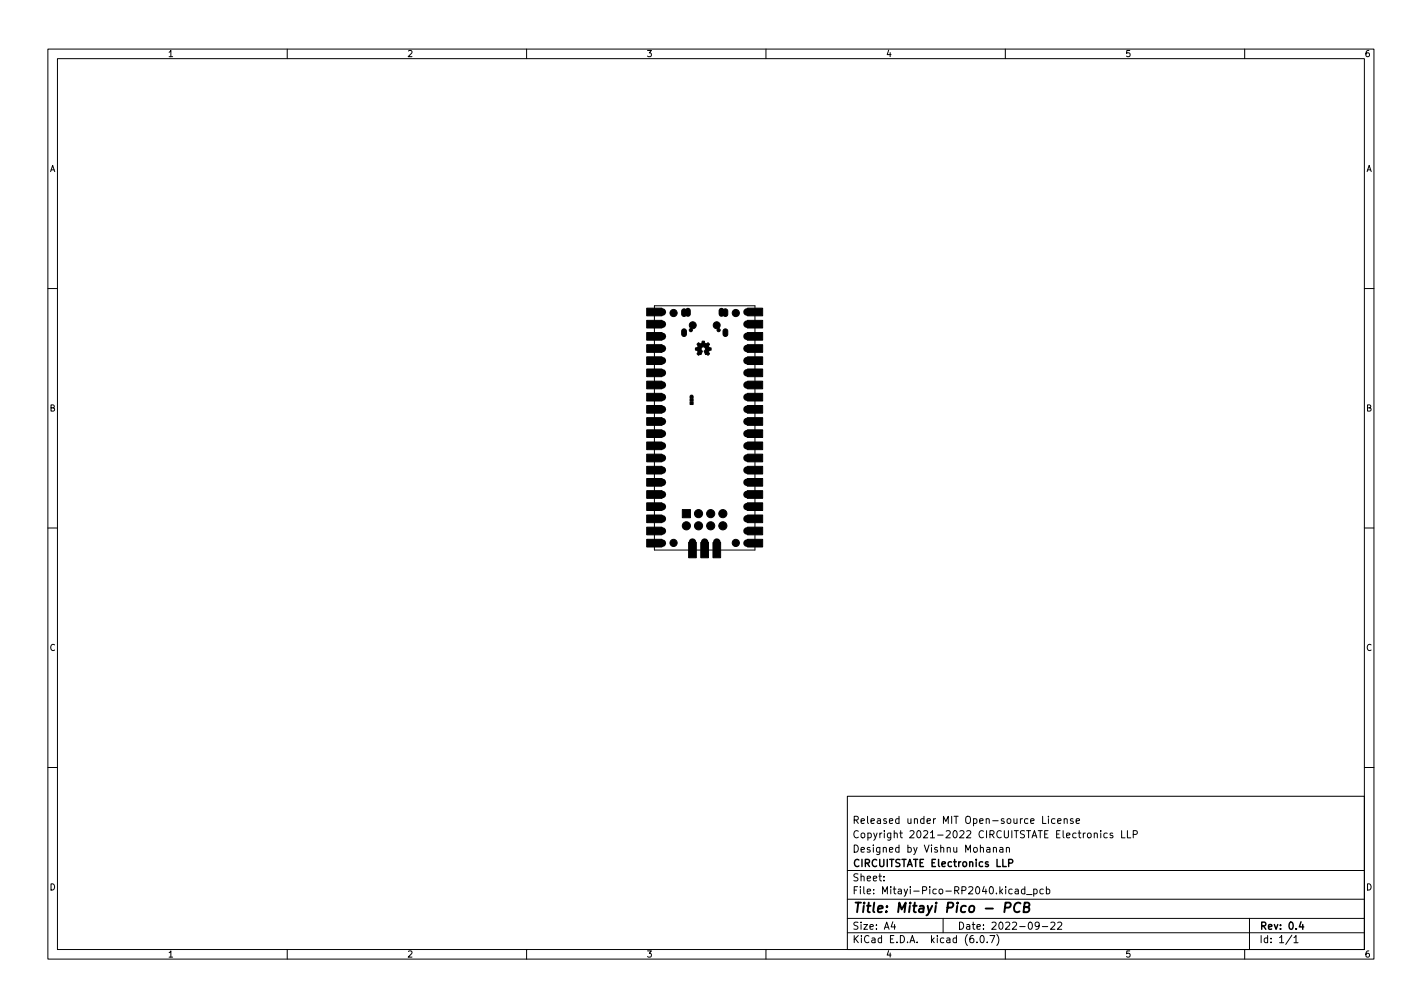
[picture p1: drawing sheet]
<svg xmlns="http://www.w3.org/2000/svg" width="297mm" height="210mm" viewBox="0 0 297 210" stroke-linecap="round" stroke-linejoin="round" font-family="sans-serif">
<defs><g id="words">
<text font-size="2.8" x="178" y="190.6">Title: Mitayi Pico - PCB</text>
<g font-size="2.1">
<text x="178" y="172">Released under MIT Open-source License</text>
<text x="178" y="178">Designed by Vishnu Mohanan</text>
<text x="178" y="175">Copyright 2021-2022 CIRCUITSTATE Electronics LLP</text>
<text x="178" y="184">Sheet:</text>
<text x="178" y="181">CIRCUITSTATE Electronics LLP</text>
<text x="178" y="186.7">File: Mitayi-Pico-RP2040.kicad_pcb</text>
<text x="178" y="196.9">KiCad E.D.A. kicad (6.0.7)</text>
<text x="178" y="194.1">Size: A4</text>
<text x="200" y="194.1">Date: 2022-09-22</text>
<text x="263" y="194.1">Rev: 0.4</text>
<text x="263" y="196.9">Id: 1/1</text>
</g>
<g font-size="1.8">
<text x="35" y="11.9">1</text>
<text x="85" y="11.9">2</text>
<text x="135" y="11.9">3</text>
<text x="185" y="11.9">4</text>
<text x="235" y="11.9">5</text>
<text x="285" y="11.9">6</text>
<text x="10.3" y="35.9">A</text>
<text x="285.3" y="35.9">A</text>
<text x="10.3" y="85.9">B</text>
<text x="285.3" y="85.9">B</text>
<text x="10.3" y="135.9">C</text>
<text x="285.3" y="135.9">C</text>
<text x="10.3" y="185.9">D</text>
<text x="285.3" y="185.9">D</text>
<text x="35" y="199.9">1</text>
<text x="85" y="199.9">2</text>
<text x="135" y="199.9">3</text>
<text x="185" y="199.9">4</text>
<text x="235" y="199.9">5</text>
<text x="285" y="199.9">6</text>
</g>
</g></defs>
<g fill="none" stroke="#000" stroke-width=".21">
<path d="M10 10.2h277v190.1h-277zM12 12.2h273v186.1h-273zM60 10.2v2M110 10.2v2M160 10.2v2M210 10.2v2M260 10.2v2M10 60.2h2M136.7 63.8h21v51h-21zM285 60.2h2M10 110.2h2M285 110.2h2"/>
<path d="M10 160.2h2M177 166.3h108v32h-108zM206.1 177h.6l.1 .9M206.8 177.3l-.5 .1-.2 .2 .2 .3h.5M207.5 177.1l.2-.2 .4 .1v.9M207.5 176.9v1M208.9 177h.5l.1 .9M209.5 177.3l-.5 .1-.2 .2 .2 .3h.5M210.2 177.1l.2-.2 .4 .1 .1 .9M210.2 176.9v1M217.8 170.4v1.5h.7M219 170.4v.2"/>
<path d="M219 170.9v1M220.4 171l-.5-.1-.3 .3 .2 .7h.6M220.9 171.4l.7-.1v-.3l-.5-.1-.2 .2 .1 .8h.6M222.3 171.1l.2-.2 .4 .1v.9M222.3 170.9v1M224.1 171l-.3-.1-.2 .2v.3l.5 .1v.4h-.5M224.8 171.4l.7-.1-.1-.3-.4-.1-.2 .2 .1 .8h.5M228.6 174.1l.2-.2 .3 .1 .1 .9M229.9 173.4v.2M229.9 173.9v1M231.3 174l-.4-.1-.3 .3 .1 .7h.6M232.4 174l-.3-.1-.2 .2v.3l.5 .1v.4h-.5"/>
<path d="M234.3 173.4v1.5h.7M235.5 173.4v1.5h.7M236.7 174.2l.7-.1 .2-.2-.1-.3-.8-.2v1.5M285 160.2h2M60 198.3v2M110 198.3v2M160 198.3v2M177 194.8h108M177 191.8h108M177 187.8h108M177 181.8h108M184.6 183.8v.1"/>
<path d="M184.6 183v.1M186.5 192.5l-.4 1h1M186.9 193v1M197 191.8v3M204.1 196.7v.1M204.9 195.4l.2-.1a.8 .8 0 0 1 .5 .8 .8 .8 0 0 1-.5 .7 1 1 0 0 1-.2-1.4zM206.2 196.7v.1M206.8 195.3h1l-.7 1.5M208.2 195.1a1.72 1.72 0 0 1 0 2.3M210 198.3v2M212.1 185.7h.5l.1 .9M212.7 186l-.5 .1-.2 .2 .2 .3h.5"/>
<path d="M214.1 185.7l-.5-.1-.2 .3 .1 .7h.6M214.1 185.1v1.5M214.4 186.8h1.2M215.9 185.7l.5-.1 .2 .3-.1 .7h-.6M215.9 185.6v1.5M217.1 193.2l-.3 .3-.4-.1-.2-.2 .2-.6 .4-.1 .2 .2a.99 .99 0 0 1-.4 1.3h-.2M217.7 193.5h1.2M217.9 185.7l-.4-.1-.3 .3 .2 .7h.5M218.6 185.7l.4-.1 .3 .3-.2 .7h-.5M218.6 185.1v1.5M219.5 192.7l.6-.2 .3 .5-1 1h1M220.9 192.7l.6-.2 .3 .5-.9 1h.9"/>
<path d="M260 198.3v2M261 191.8v6.5M269.9 195.3l-1.3 1.9M270.3 195.8l.4-.5v1.5M270.3 196.8h.8"/>
</g>
<path d="M210.7 180.2l.7-.1 .2-.2-.1-.3-.8-.2v1.5M271.8 192.5l-.4 1h.9M272.1 193v1" fill="none" stroke="#000" stroke-width=".3"/>
<path d="M209.9 189.5h.8l.3-.2a.51 .51 0 0 0-.2-.8h-.8l-.2 2M213.2 188.7a.88 .88 0 0 0-1-.1 .88 .88 0 0 0-.4 1 .69 .69 0 0 0 .3 .8 .69 .69 0 0 0 .9-.1M213.9 189.4h.7l.3-.2 .1-.4-.1-.2-.9-.1-.2 2h.8l.3-.2a.53 .53 0 0 0 0-.8l-.3-.1" fill="none" stroke="#000" stroke-width=".4"/>
<g fill="#000" stroke="#000" stroke-width=".21">
<path d="M135.1 64.3h3.2v1.6h-3.2zM135.1 66.9h3.2v1.6h-3.2zM135.1 69.4h3.2v1.6h-3.2zM135.1 72h3.2v1.6h-3.2zM135.1 74.5h3.2v1.6h-3.2zM135.1 77h3.2v1.6h-3.2zM142.5 68.8a.5 .5 0 0 1 .6-.1 .5 .5 0 0 1 .3 .5v.6a.5 .5 0 0 1-.5 .5 .5 .5 0 0 1-.5-.5zM142.5 64.6a.5 .5 0 0 1 .6-.1 .5 .5 0 0 1 .3 .5v.6a.5 .5 0 0 1-.5 .5 .5 .5 0 0 1-.5-.5zM145.8 71.7l.1-.1 .4 .2 .3-.1 .1-.5h.4l.1 .5 .3 .1 .4-.2 .3 .3-.2 .3 .1 .3 .4 .2v.4l-.4 .1v.4a.32 .32 0 0 1-.1 .5 .32 .32 0 0 1-.5-.1h-.1l-.3-.7a.46 .46 0 0 0 .1-.7 .46 .46 0 0 0-.7 0 .46 .46 0 0 0 .2 .7l-.3 .7h-.1l-.4 .2-.3-.3 .2-.4-.1-.3-.4-.1v-.4l.4-.1 .1-.4-.2-.3zM151.2 68.8a.5 .5 0 0 1 .5-.1 .5 .5 0 0 1 .3 .5v.6a.5 .5 0 0 1-.5 .5 .5 .5 0 0 1-.5-.5zM151.2 64.6a.5 .5 0 0 1 .5-.1 .5 .5 0 0 1 .3 .5v.6a.5 .5 0 0 1-.5 .5 .5 .5 0 0 1-.5-.5zM156.1 64.3h3.2v1.6h-3.2z"/>
<path d="M156.1 66.9h3.2v1.6h-3.2zM156.1 69.4h3.2v1.6h-3.2zM156.1 72h3.2v1.6h-3.2zM156.1 74.5h3.2v1.6h-3.2zM156.1 77h3.2v1.6h-3.2zM156.1 79.6h3.2v1.6h-3.2zM135.1 79.6h3.2v1.6h-3.2zM135.1 82.1h3.2v1.6h-3.2zM135.1 84.7h3.2v1.6h-3.2zM135.1 87.2h3.2v1.6h-3.2zM135.1 89.7h3.2v1.6h-3.2zM135.1 92.3h3.2v1.6h-3.2z"/>
<path d="M135.1 94.8h3.2v1.6h-3.2zM135.1 97.4h3.2v1.6h-3.2zM144.1 83.2h.7v.5h-.7zM144.1 83.9h.7v.6h-.7zM144.3 82.5l.5 .2v.4h-.7v-.4zM156.1 82.1h3.2v1.6h-3.2zM156.1 84.7h3.2v1.6h-3.2zM156.1 87.2h3.2v1.6h-3.2zM156.1 89.7h3.2v1.6h-3.2zM156.1 92.3h3.2v1.6h-3.2zM156.1 94.8h3.2v1.6h-3.2zM156.1 97.4h3.2v1.6h-3.2z"/>
<path d="M156.1 99.9h3.2v1.6h-3.2zM135.1 99.9h3.2v1.6h-3.2zM135.1 102.4h3.2v1.6h-3.2zM135.1 105h3.2v1.6h-3.2zM135.1 107.5h3.2v1.6h-3.2zM135.1 110.1h3.2v1.6h-3.2zM135.1 112.6h3.2v1.6h-3.2zM142.5 106.4h1.7v1.7h-1.7zM143.9 113.3h1.6v3.2h-1.6zM146.4 113.3h1.6v3.2h-1.6zM148.9 113.3h1.6v3.2h-1.6zM156.1 102.4h3.2v1.6h-3.2z"/>
<path d="M156.1 105h3.2v1.6h-3.2zM156.1 107.5h3.2v1.6h-3.2zM156.1 110.1h3.2v1.6h-3.2zM156.1 112.6h3.2v1.6h-3.2z"/>
<circle cx="140.7" cy="65.4" r=".75"/>
<circle cx="144.3" cy="68.9" r=".33"/>
<circle cx="144.7" cy="67.9" r=".72"/>
<circle cx="149.7" cy="67.9" r=".72"/>
<circle cx="150.1" cy="68.9" r=".34"/>
<circle cx="153.7" cy="65.4" r=".75"/>
<circle cx="140.7" cy="113.4" r=".75"/>
<circle cx="143.4" cy="109.8" r=".85"/>
<circle cx="145.9" cy="107.2" r=".85"/>
<circle cx="145.9" cy="109.8" r=".85"/>
<circle cx="148.5" cy="107.2" r=".85"/>
<circle cx="148.5" cy="109.8" r=".85"/>
<circle cx="151" cy="107.2" r=".85"/>
<circle cx="151" cy="109.8" r=".85"/>
<circle cx="153.7" cy="113.4" r=".75"/>
</g>
<g fill="none" stroke="#000" stroke-width="1.6">
<path d="M138.2 65.1h.1M138.2 67.7h.1M138.2 70.2h.1M138.2 72.8h.1M138.2 75.3h.1M138.2 77.8h.1M156 65.1h.2M156 67.7h.2M156 70.2h.2M156 72.8h.2M156 75.3h.2M156 77.8h.2"/>
<path d="M138.2 80.4h.1M138.2 82.9h.1M138.2 85.5h.1M138.2 88h.1M138.2 90.5h.1M138.2 93.1h.1M138.2 95.6h.1M138.2 98.2h.1M156 80.4h.2M156 82.9h.2M156 85.5h.2M156 88h.2"/>
<path d="M156 90.5h.2M156 93.1h.2M156 95.6h.2M156 98.2h.2M138.2 100.7h.1M138.2 103.2h.1M138.2 105.8h.1M138.2 108.3h.1M138.2 110.9h.1M138.2 113.4h.1M144.6 113.2v.1M147.2 113.2v.1"/>
<path d="M149.7 113.2v.1M156 100.7h.2M156 103.2h.2M156 105.8h.2M156 108.3h.2M156 110.9h.2M156 113.4h.2"/>
</g>
<path d="M143.7 64.9v.7M150.7 64.9v.7" fill="none" stroke="#000" stroke-width="1.2"/>
<use href="#words"/>
</svg>
